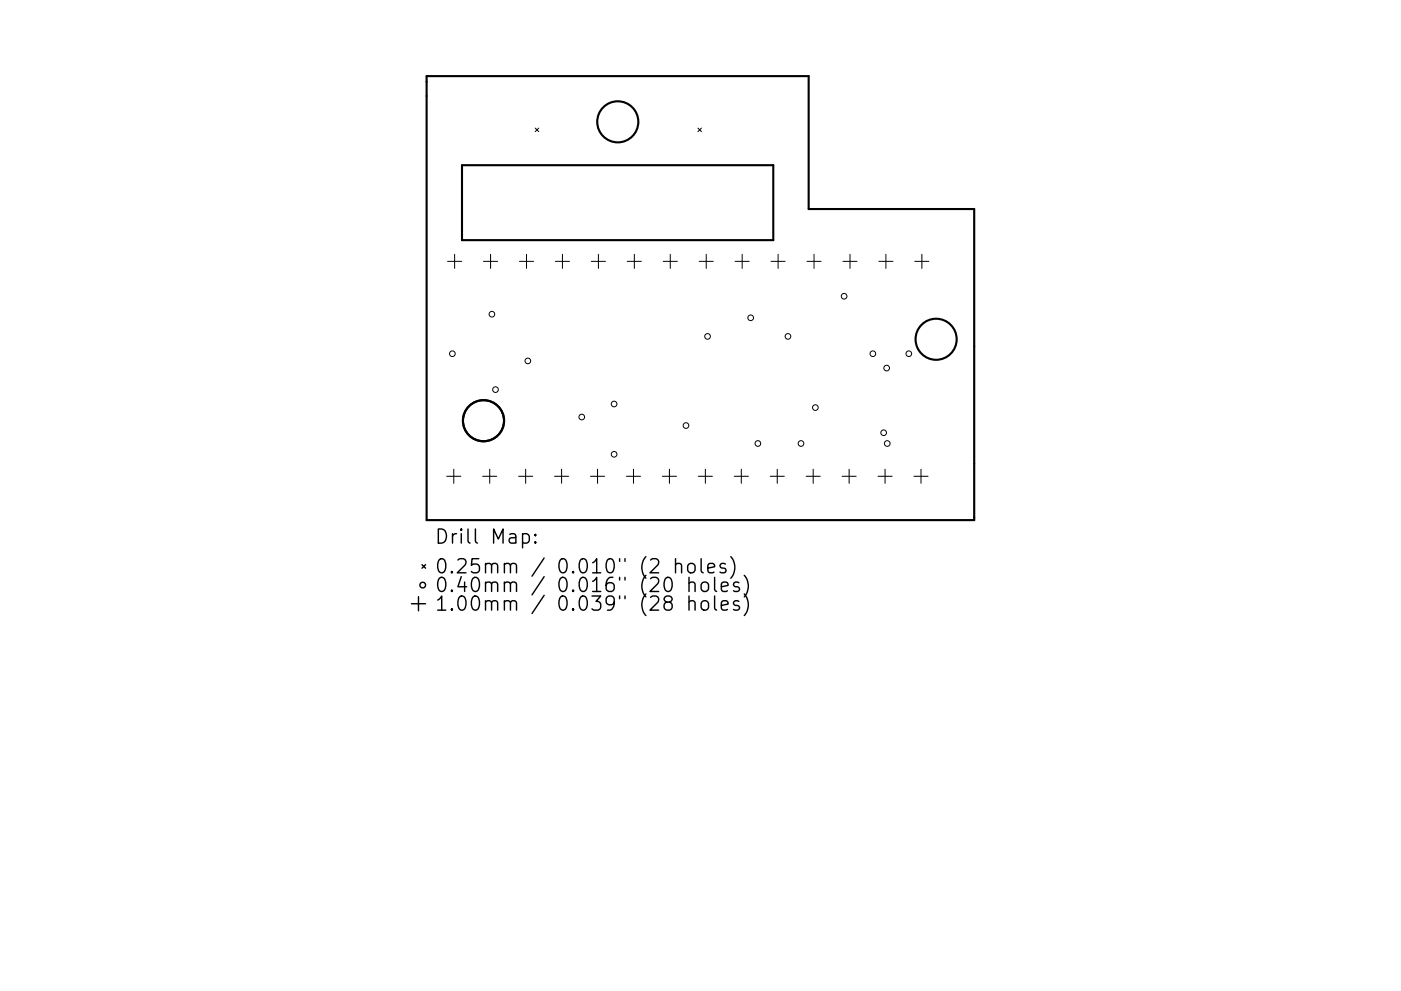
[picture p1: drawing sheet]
<svg xmlns="http://www.w3.org/2000/svg" width="297mm" height="210mm" viewBox="0 0 297 210" stroke-linecap="round" stroke-linejoin="round" font-family="sans-serif">
<defs><g id="words">
<g font-size="4.2">
<text x="92.2" y="115.4">Drill Map:</text>
<text x="92.2" y="121.7">0.25mm / 0.010&quot; (2 holes)</text>
<text x="92.2" y="125.6">0.40mm / 0.016&quot; (20 holes)</text>
<text x="92.2" y="129.6">1.00mm / 0.039&quot; (28 holes)</text>
</g>
</g></defs>
<g fill="none" stroke="#000" stroke-width=".45">
<path d="M90.5 16.2h81v28.2h35.1v66h-116.1zM98 35.1h66v15.9h-66z"/>
<circle cx="131" cy="25.8" r="4.4"/>
<circle cx="198.5" cy="72" r="4.4"/>
<circle cx="102.5" cy="89.3" r="4.4"/>
</g>
<g fill="none" stroke="#000" stroke-width=".21">
<path d="M113.5 27.2l.7 .7M114.2 27.2l-.7 .7M148 27.2l.7 .7M148.7 27.2l-.7 .7M94.9 55.5h3M96.4 54v2.9M102.5 55.5h3M104 54v2.9M110.1 55.5h3M111.6 54v2.9M117.8 55.5h2.9M119.3 54v2.9"/>
<path d="M125.4 55.5h3M126.9 54v2.9M133 55.5h3M134.5 54v2.9M140.6 55.5h3M142.1 54v2.9M148.2 55.5h3M149.7 54v2.9M155.9 55.5h2.9M157.4 54v2.9M163.5 55.5h3M165 54v2.9"/>
<path d="M171.1 55.5h3M172.6 54v2.9M178.7 55.5h3M180.2 54v2.9M186.3 55.5h3M187.8 54v2.9M194 55.5h2.9M195.5 54v2.9M96.2 99.6v2.9M103.8 99.6v2.9M111.5 99.6v2.9M119.1 99.6v2.9"/>
<path d="M126.7 99.6v2.9M134.3 99.6v2.9M141.9 99.6v2.9M149.6 99.6v2.9M157.2 99.6v2.9M164.8 99.6v2.9M172.4 99.6v2.9M180 99.6v2.9M187.7 99.6v2.9M195.3 99.6v2.9M94.7 101.1h3M102.3 101.1h3"/>
<path d="M110 101.1h2.9M117.6 101.1h3M125.2 101.1h3M132.8 101.1h3M140.4 101.1h3M148.1 101.1h2.9M155.7 101.1h3M163.3 101.1h3M170.9 101.1h3M178.5 101.1h3M186.2 101.1h2.9M193.8 101.1h3"/>
<circle cx="95.9" cy="75" r=".6"/>
<circle cx="104.3" cy="66.7" r=".6"/>
<circle cx="111.9" cy="76.6" r=".6"/>
<circle cx="150" cy="71.4" r=".6"/>
<circle cx="159.2" cy="67.4" r=".6"/>
<circle cx="167.1" cy="71.4" r=".6"/>
<circle cx="179" cy="62.9" r=".6"/>
<circle cx="185.1" cy="75" r=".6"/>
<circle cx="188" cy="78.1" r=".6"/>
<circle cx="192.7" cy="75" r=".6"/>
<circle cx="105.1" cy="82.7" r=".6"/>
<circle cx="123.3" cy="88.5" r=".6"/>
<circle cx="130.2" cy="85.7" r=".6"/>
<circle cx="130.2" cy="96.4" r=".6"/>
<circle cx="145.4" cy="90.3" r=".6"/>
<circle cx="160.7" cy="94.1" r=".6"/>
<circle cx="169.8" cy="94.1" r=".6"/>
<circle cx="172.9" cy="86.5" r=".6"/>
<circle cx="187.4" cy="91.8" r=".6"/>
<circle cx="188.1" cy="94.1" r=".6"/>
</g>
<g fill="none" stroke="#000" stroke-width=".3">
<path d="M89.5 119.8l.7 .8M90.2 119.8l-.7 .8M110.8 113.4l.9-.2 .5 .6v.9l-.3 .4-.2 .1-.9-.1M113.5 114.9l.2 .2-.2 .1-.1-.1 .1-.2v.3M113.5 113.4l.2 .1-.2 .2-.1-.2 .1-.1v.3M143.2 119.8a.74 .74 0 0 1 1.3 .2v1.5M143.2 118.5v3M145.9 119.8a.81 .81 0 0 1 .8-.3 .81 .81 0 0 1 .7 .6v.9a.81 .81 0 0 1-.8 .6 .81 .81 0 0 1-.8-.6v-.9zM148.7 118.5v2.6l.4 .4M153.8 119.7l-.7-.2-.4 .5 .1 .4 1 .3 .1 .3-.1 .4-.3 .1-.8-.1M154.9 118.1a3.4 3.4 0 0 1 0 4.6M87.2 128.1h3"/>
<path d="M88.7 126.6v3M146.1 123.8a.74 .74 0 0 1 1.3 .1v1.6M146.1 127.7a.74 .74 0 0 1 1.3 .2v1.6M146.1 122.5v3M146.1 126.5v3M148.9 123.6a.81 .81 0 0 1 1.3 .5v.8a.81 .81 0 0 1-.8 .6 .81 .81 0 0 1-.7-.6v-.8zM148.9 127.6a.81 .81 0 0 1 1.3 .4v.9a.81 .81 0 0 1-.8 .6 .81 .81 0 0 1-.7-.6v-.9zM150.1 120.5l1.4-.3-.1-.5-.9-.2-.4 .5v1.1l.1 .3 .3 .1 .9-.1M151.5 122.5v2.6l.4 .4M151.5 126.5v2.5l.4 .5M152.9 124.5l1.5-.3-.2-.6-.8-.1-.5 .4v1.2l.2 .2 .3 .2 .8-.2M152.9 128.5l1.5-.3-.2-.6-.8-.1-.5 .4v1.1l.2 .3 .3 .2 .8-.2"/>
<path d="M156.7 123.6l-.8-.1-.4 .4 .2 .4 1 .3 .1 .3-.1 .4-.3 .2-.9-.2M156.7 127.6l-.8-.1-.4 .4 .2 .4 1 .3 .1 .3-.1 .4-.3 .2-.9-.2M157.8 122.1a3.4 3.4 0 0 1 0 4.5M157.8 126a3.4 3.4 0 0 1 0 4.6"/>
<circle cx="89.6" cy="124.1" r=".6"/>
</g>
<use href="#words"/>
</svg>
